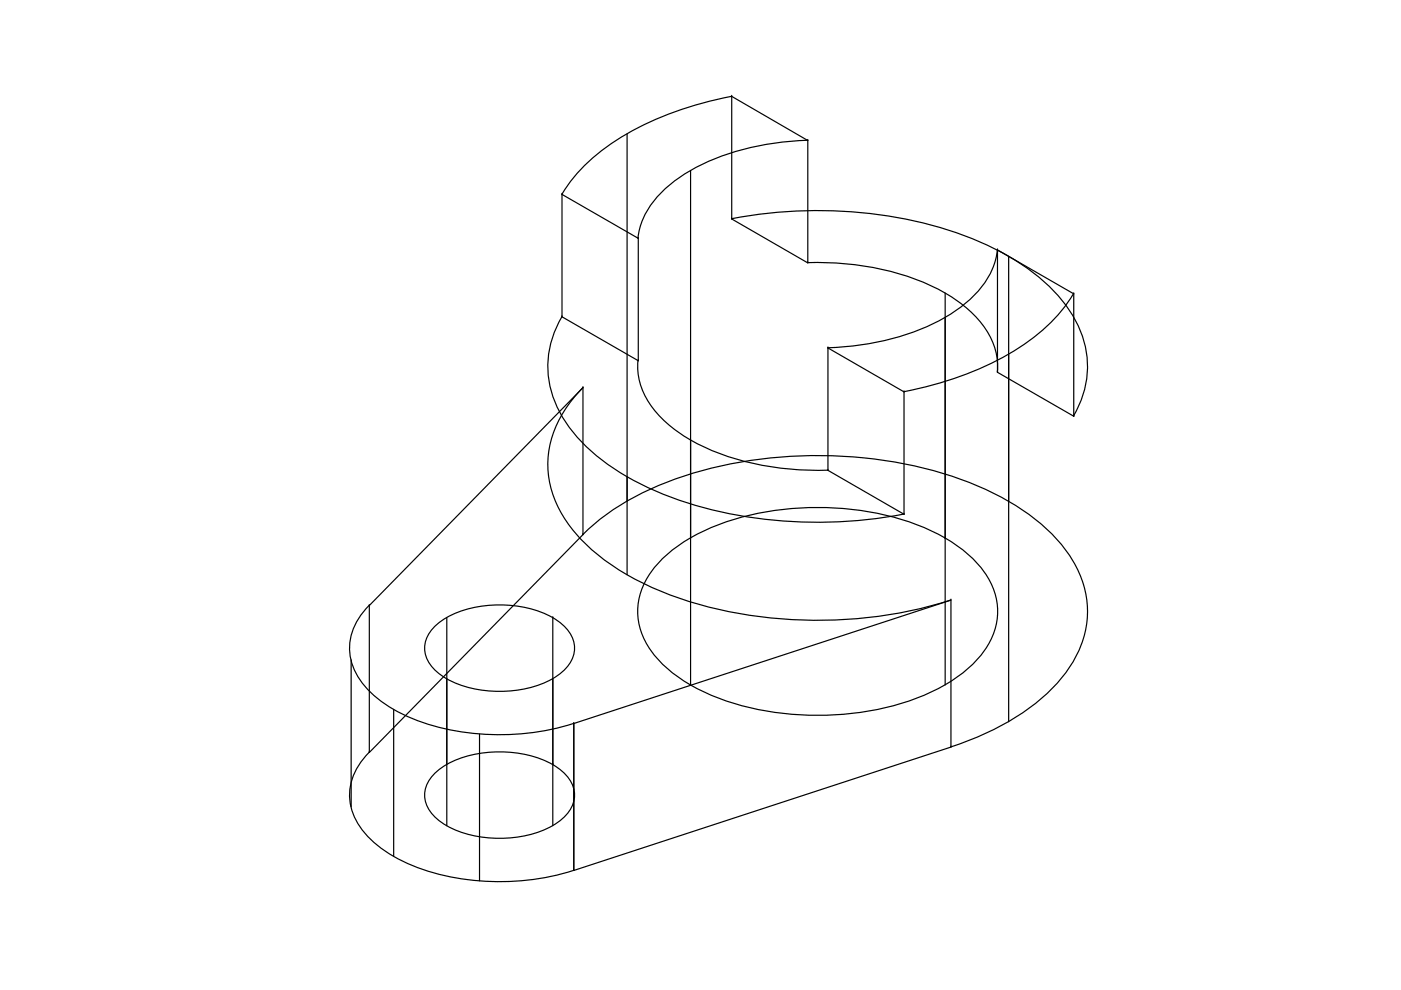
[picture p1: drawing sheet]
<svg xmlns="http://www.w3.org/2000/svg" width="297mm" height="210mm" viewBox="0 0 297 210" stroke-linecap="round" stroke-linejoin="round" font-family="sans-serif">
<!-- layer: 0 -->
<g fill="none" stroke="#000" stroke-width=".25">
<path d="M133 28.4v93.5M146.4 36.2v109M155.1 20.4a64.4 64.4 0 0 0-28.9 12.6 31.6 31.6 0 0 0-7.1 8.2M155.1 20.4h.1M155.1 20.4v26M155.1 20.4l16.2 9.4M171.2 29.7a51.3 51.3 0 0 0-27.4 8.1 19.2 19.2 0 0 0-8.3 11.1l-.2 1.6M171.3 29.8v25.9l-16.2-9.3M171.3 29.8h.1M119.2 41.2h.1M119.2 41.2l16.1 9.3M119.2 41.2v26"/>
<path d="M135.3 50.5h.1M135.3 50.5v26M155.1 46.4a93.8 93.8 0 0 1 50.5 4 48.7 48.7 0 0 1 18.9 12.4 21.7 21.7 0 0 1 5.7 18.5 21.9 21.9 0 0 1-2.6 6.9M155.1 46.4h.1M171.2 55.7a56.5 56.5 0 0 1 29.1 6.4 22.7 22.7 0 0 1 10.3 10.7 13.2 13.2 0 0 1 .9 6.1M171.3 55.7h.1M211.5 53a17.3 17.3 0 0 1-7 11.5 44.7 44.7 0 0 1-21 8.5l-5.3 .6-2.7 .1M211.5 53h.1M211.5 53v25.9M211.5 53l16.2 9.3M213.9 54.3v98.7M119.1 67.1a20.5 20.5 0 0 0 1.9 23.9 44.9 44.9 0 0 0 18 13.1 92.6 92.6 0 0 0 52.6 4.9"/>
<path d="M119.2 67.2h.1M119.2 67.2l16.1 9.3M135.3 76.5a15 15 0 0 0 4.6 11.8 38.4 38.4 0 0 0 19 9.8 63.6 63.6 0 0 0 16.6 1.6M135.3 76.5h.1M175.5 73.8h.1M175.5 73.8v25.9M175.5 73.8l16.2 9.3M200.4 62.1v83.1M211.5 78.9h.1M211.5 78.9l16.2 9.4M227.6 62.3a39.9 39.9 0 0 1-17.6 14.8 76 76 0 0 1-18.4 6M227.7 62.3h.1"/>
<path d="M227.7 62.3v26M123.6 82.2a23.6 23.6 0 0 0-7.5 16.1 22.8 22.8 0 0 0 7 16 53.2 53.2 0 0 0 22.3 13 94.8 94.8 0 0 0 56.2-.1M123.6 82.2l-45.3 46.2v31.1l45.3-46.1M123.6 82.2h.1M123.6 82.2v31.2M175.5 99.7h.1M175.5 99.7l16.2 9.3M191.7 83.1h.1M191.7 83.1v25.9M227.7 88.3h.1M123.6 113.3a56.3 56.3 0 0 1 25.3-13.5 94.4 94.4 0 0 1 56 2.3 48.2 48.2 0 0 1 20.4 13.7 20.7 20.7 0 0 1 3.4 22.2 34.9 34.9 0 0 1-14.9 15 64.1 64.1 0 0 1-12.2 5.4M123.6 113.4h.1"/>
<path d="M140.9 118a42.5 42.5 0 0 1 21.1-9.4 61.9 61.9 0 0 1 34.3 3.4 27.9 27.9 0 0 1 13.2 10.5 13.7 13.7 0 0 1-1 15.8 31.5 31.5 0 0 1-14.4 9.8 62.1 62.1 0 0 1-43.6-.8 27.9 27.9 0 0 1-13.2-10.5 13.7 13.7 0 0 1 1-15.8zM191.7 109h.1M200.4 114.1h.1M74.5 139.9v31.2M78.2 128.4a12.2 12.2 0 0 0-3.6 12.2 18 18 0 0 0 8.8 9.8 48.2 48.2 0 0 0 28.4 5.1 48.8 48.8 0 0 0 9.8-2.1M78.3 128.4h.1M92.4 132.6a21 21 0 0 1 14.3-4.3 20.4 20.4 0 0 1 12.7 4.3 6.1 6.1 0 0 1 0 9.6 21 21 0 0 1-14.3 4.4 20.4 20.4 0 0 1-12.7-4.4 6.1 6.1 0 0 1 0-9.6zM94.7 131v44.1M117.2 131h.1M117.2 131v44.1M201.6 127.2h.1M78.2 159.5a12.2 12.2 0 0 0-3.6 12.2 18 18 0 0 0 8.8 9.9 48.2 48.2 0 0 0 28.4 5 48.8 48.8 0 0 0 9.8-2.1"/>
<path d="M78.3 159.5h.1M83.5 150.4v31.2M101.7 155.6v31.2M121.7 153.4l79.9-26.2v31.2l-79.9 26.2M121.7 153.4h.1M121.7 153.4v31.2M201.6 158.4h.1M92.4 163.8a21 21 0 0 1 14.3-4.4 20.4 20.4 0 0 1 12.7 4.4 6.1 6.1 0 0 1 0 9.6 21 21 0 0 1-14.3 4.3 20.4 20.4 0 0 1-12.7-4.3 6.1 6.1 0 0 1 0-9.6zM117.2 162.1h.1M121.7 184.6h.1"/>
</g>
</svg>
